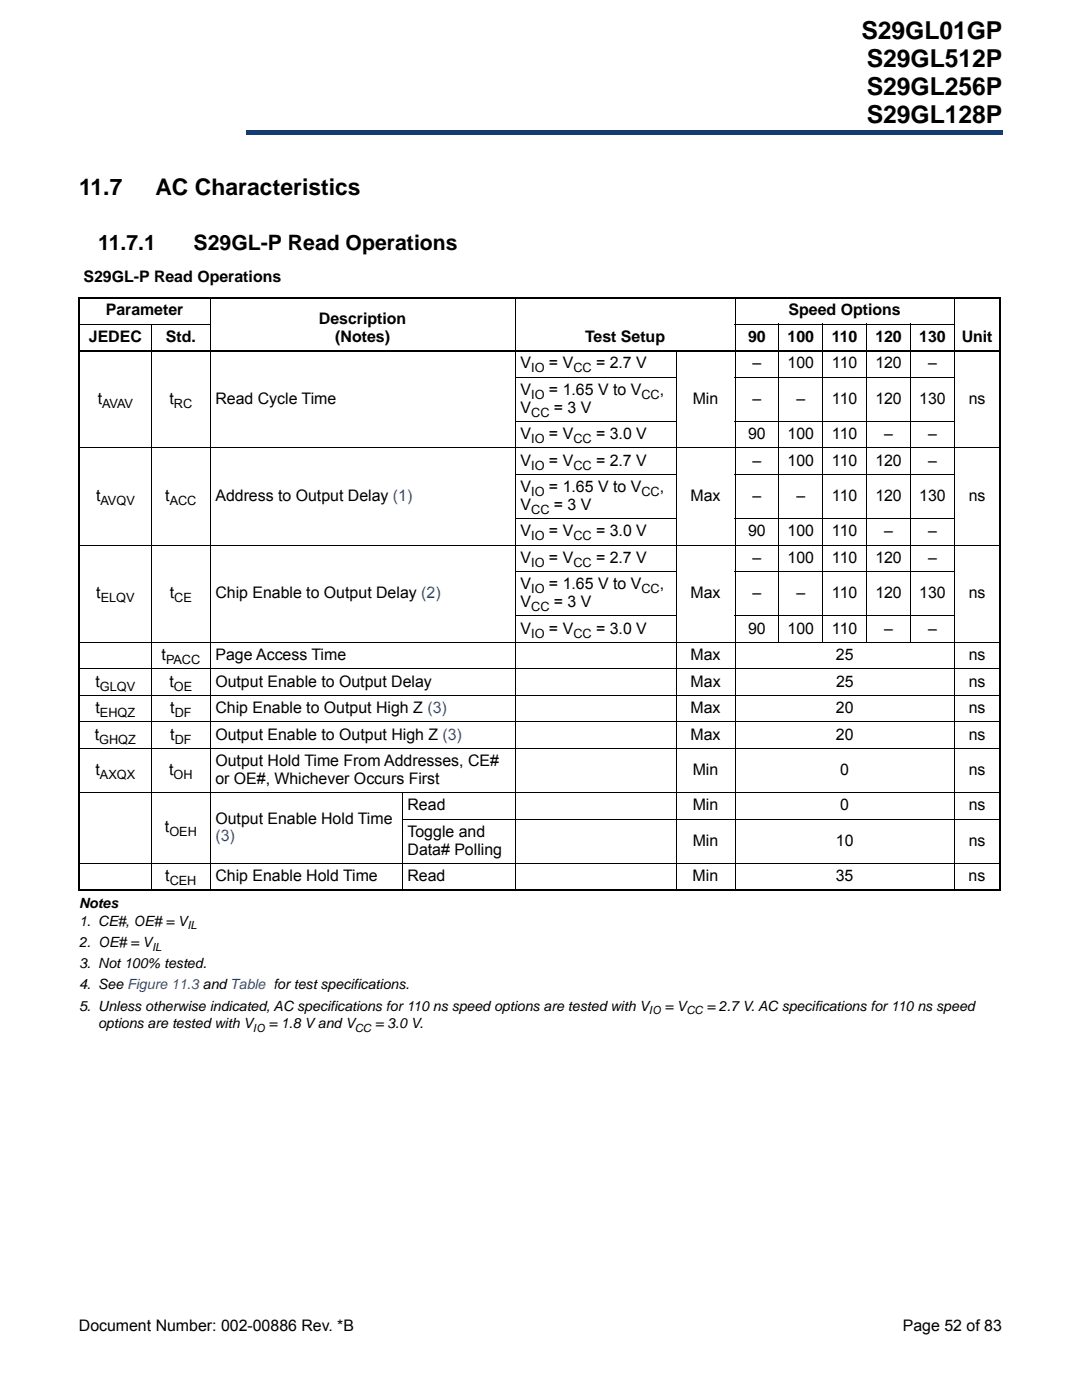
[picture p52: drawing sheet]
<svg xmlns="http://www.w3.org/2000/svg" width="216mm" height="279mm" viewBox="0 0 216 279" stroke-linecap="round" stroke-linejoin="round" font-family="sans-serif">
<defs><g id="words">
<g font-size="4.9">
<text x="171.9" y="7.7">S29GL01GP</text>
<text x="173" y="13.3">S29GL512P</text>
<text x="173" y="19">S29GL256P</text>
<text x="173" y="24.6">S29GL128P</text>
</g>
<g font-size="4.6">
<text x="15.8" y="38.8">11.7</text>
<text x="31" y="38.8">AC Characteristics</text>
</g>
<g font-size="4.2">
<text x="19.6" y="49.9">11.7.1</text>
<text x="38.6" y="49.9">S29GL-P Read Operations</text>
</g>
<g font-size="3.2">
<text x="16.7" y="56.2">S29GL-P Read Operations</text>
<text x="21.1" y="62.9">Parameter</text>
<text x="63.6" y="64.7">Description</text>
<text x="157.4" y="62.9">Speed Options</text>
<text x="17.7" y="68.2">JEDEC</text>
<text x="33.1" y="68.2">Std.</text>
<text x="66.9" y="68.2">(Notes)</text>
<text x="116.8" y="68.2">Test Setup</text>
<text x="149.3" y="68.2">90</text>
<text x="157.1" y="68.2">100</text>
<text x="166" y="68.2">110</text>
<text x="174.7" y="68.2">120</text>
<text x="183.4" y="68.2">130</text>
<text x="191.9" y="68.2">Unit</text>
<text x="103.9" y="73.5">V</text>
<text x="109.5" y="73.5">= V</text>
<text x="118.9" y="73.5">= 2.7 V</text>
<text x="150.2" y="73.5">–</text>
<text x="157.1" y="73.5">100</text>
<text x="166" y="73.5">110</text>
<text x="174.7" y="73.5">120</text>
<text x="185.2" y="73.5">–</text>
<text x="19.5" y="80.6">t</text>
<text x="33.8" y="80.6">t</text>
<text x="43" y="80.6">Read Cycle Time</text>
<text x="103.9" y="78.8">V</text>
<text x="103.9" y="82.3">V</text>
<text x="109.5" y="78.8">= 1.65 V to V</text>
<text x="110.5" y="82.3">= 3 V</text>
<text x="131.6" y="78.8">,</text>
<text x="138.2" y="80.6">Min</text>
<text x="150.2" y="80.6">–</text>
<text x="158.9" y="80.6">–</text>
<text x="166" y="80.6">110</text>
<text x="174.7" y="80.6">120</text>
<text x="183.4" y="80.6">130</text>
<text x="193.3" y="80.6">ns</text>
<text x="103.9" y="87.6">V</text>
<text x="109.5" y="87.6">= V</text>
<text x="118.9" y="87.6">= 3.0 V</text>
<text x="149.3" y="87.6">90</text>
<text x="157.1" y="87.6">100</text>
<text x="166" y="87.6">110</text>
<text x="176.4" y="87.6">–</text>
<text x="185.2" y="87.6">–</text>
<text x="103.9" y="92.9">V</text>
<text x="109.5" y="92.9">= V</text>
<text x="118.9" y="92.9">= 2.7 V</text>
<text x="150.2" y="92.9">–</text>
<text x="157.1" y="92.9">100</text>
<text x="166" y="92.9">110</text>
<text x="174.7" y="92.9">120</text>
<text x="185.2" y="92.9">–</text>
<text x="19.2" y="100">t</text>
<text x="33" y="100">t</text>
<text x="43" y="100">Address to Output Delay (1)</text>
<text x="103.9" y="98.2">V</text>
<text x="103.9" y="101.7">V</text>
<text x="109.5" y="98.2">= 1.65 V to V</text>
<text x="110.5" y="101.7">= 3 V</text>
<text x="131.6" y="98.2">,</text>
<text x="137.8" y="100">Max</text>
<text x="150.2" y="100">–</text>
<text x="158.9" y="100">–</text>
<text x="166" y="100">110</text>
<text x="174.7" y="100">120</text>
<text x="183.4" y="100">130</text>
<text x="193.3" y="100">ns</text>
<text x="103.9" y="107">V</text>
<text x="109.5" y="107">= V</text>
<text x="118.9" y="107">= 3.0 V</text>
<text x="149.3" y="107">90</text>
<text x="157.1" y="107">100</text>
<text x="166" y="107">110</text>
<text x="176.4" y="107">–</text>
<text x="185.2" y="107">–</text>
<text x="103.9" y="112.3">V</text>
<text x="109.5" y="112.3">= V</text>
<text x="118.9" y="112.3">= 2.7 V</text>
<text x="150.2" y="112.3">–</text>
<text x="157.1" y="112.3">100</text>
<text x="166" y="112.3">110</text>
<text x="174.7" y="112.3">120</text>
<text x="185.2" y="112.3">–</text>
<text x="19.2" y="119.4">t</text>
<text x="33.9" y="119.4">t</text>
<text x="43" y="119.4">Chip Enable to Output Delay (2)</text>
<text x="103.9" y="117.6">V</text>
<text x="109.5" y="117.6">= 1.65 V to V</text>
<text x="131.6" y="117.6">,</text>
<text x="137.8" y="119.4">Max</text>
<text x="150.2" y="119.4">–</text>
<text x="158.9" y="119.4">–</text>
<text x="166" y="119.4">110</text>
<text x="174.7" y="119.4">120</text>
<text x="183.4" y="119.4">130</text>
<text x="193.3" y="119.4">ns</text>
<text x="103.9" y="121.1">V</text>
<text x="110.5" y="121.1">= 3 V</text>
<text x="32.2" y="131.7">t</text>
<text x="43" y="131.7">Page Access Time</text>
<text x="103.9" y="126.4">V</text>
<text x="109.5" y="126.4">= V</text>
<text x="118.9" y="126.4">= 3.0 V</text>
<text x="137.8" y="131.7">Max</text>
<text x="149.3" y="126.4">90</text>
<text x="157.1" y="126.4">100</text>
<text x="166" y="126.4">110</text>
<text x="166.8" y="131.7">25</text>
<text x="176.4" y="126.4">–</text>
<text x="185.2" y="126.4">–</text>
<text x="193.3" y="131.7">ns</text>
<text x="19.1" y="137">t</text>
<text x="33.8" y="137">t</text>
<text x="43" y="137">Output Enable to Output Delay</text>
<text x="137.8" y="137">Max</text>
<text x="166.8" y="137">25</text>
<text x="193.3" y="137">ns</text>
<text x="19.1" y="142.3">t</text>
<text x="34" y="142.3">t</text>
<text x="43" y="142.3">Chip Enable to Output High Z (3)</text>
<text x="137.8" y="142.3">Max</text>
<text x="166.8" y="142.3">20</text>
<text x="193.3" y="142.3">ns</text>
<text x="18.9" y="147.6">t</text>
<text x="34" y="147.6">t</text>
<text x="43" y="147.6">Output Enable to Output High Z (3)</text>
<text x="137.8" y="147.6">Max</text>
<text x="166.8" y="147.6">20</text>
<text x="193.3" y="147.6">ns</text>
<text x="19.1" y="154.7">t</text>
<text x="33.8" y="154.7">t</text>
<text x="43" y="152.9">Output Hold Time From Addresses, CE#</text>
<text x="138.2" y="154.7">Min</text>
<text x="167.7" y="154.7">0</text>
<text x="193.3" y="154.7">ns</text>
<text x="43" y="156.4">or OE#, Whichever Occurs First</text>
<text x="81.3" y="161.7">Read</text>
<text x="138.2" y="161.7">Min</text>
<text x="167.7" y="161.7">0</text>
<text x="193.3" y="161.7">ns</text>
<text x="32.9" y="166.1">t</text>
<text x="43" y="164.4">Output Enable Hold Time</text>
<text x="81.3" y="167">Toggle and</text>
<text x="81.3" y="170.5">Data# Polling</text>
<text x="138.2" y="168.8">Min</text>
<text x="166.8" y="168.8">10</text>
<text x="193.3" y="168.8">ns</text>
<text x="33" y="175.8">t</text>
<text x="43" y="175.8">Chip Enable Hold Time</text>
<text x="81.3" y="175.8">Read</text>
<text x="138.2" y="175.8">Min</text>
<text x="166.8" y="175.8">35</text>
<text x="193.3" y="175.8">ns</text>
<text x="15.7" y="265.6">Document Number: 002-00886 Rev. *B</text>
<text x="180.1" y="265.6">Page 52 of 83</text>
</g>
<text font-size="3.2" fill="#1f52a1" x="43" y="167.9">(3)</text>
<g font-size="2.8">
<text x="15.8" y="181.2">Notes</text>
<text x="15.8" y="184.8">1. CE#, OE# = V</text>
<text x="15.8" y="189">2. OE# = V</text>
<text x="15.8" y="193.2">3. Not 100% tested.</text>
<text x="15.8" y="197.5">4. See Figure 11.3 and Table for test specifications.</text>
<text x="15.8" y="201.7">5. Unless otherwise indicated, AC specifications for 110 ns speed options are tested with V</text>
<text x="132.7" y="201.7">= V</text>
<text x="141" y="201.7">= 2.7 V. AC specifications for 110 ns speed</text>
<text x="19.6" y="205.2">options are tested with V</text>
<text x="53.6" y="205.2">= 1.8 V and V</text>
<text x="74.8" y="205.2">= 3.0 V.</text>
</g>
<g font-size="2.5">
<text x="106" y="74.3">IO</text>
<text x="114.4" y="74.3">CC</text>
<text x="20.4" y="81.4">AVAV</text>
<text x="34.7" y="81.4">RC</text>
<text x="106" y="79.6">IO</text>
<text x="106" y="83.1">CC</text>
<text x="128" y="79.6">CC</text>
<text x="106" y="88.4">IO</text>
<text x="114.4" y="88.4">CC</text>
<text x="106" y="93.7">IO</text>
<text x="114.4" y="93.7">CC</text>
<text x="20" y="100.8">AVQV</text>
<text x="33.9" y="100.8">ACC</text>
<text x="106" y="99">IO</text>
<text x="128" y="99">CC</text>
<text x="106" y="102.5">CC</text>
<text x="106" y="107.8">IO</text>
<text x="114.4" y="107.8">CC</text>
<text x="106" y="113.1">IO</text>
<text x="114.4" y="113.1">CC</text>
<text x="106" y="118.4">IO</text>
<text x="128" y="118.4">CC</text>
<text x="20.1" y="120.2">ELQV</text>
<text x="34.8" y="120.2">CE</text>
<text x="106" y="121.9">CC</text>
<text x="106" y="127.2">IO</text>
<text x="114.4" y="127.2">CC</text>
<text x="19.9" y="137.8">GLQV</text>
<text x="33.1" y="132.5">PACC</text>
<text x="34.7" y="137.8">OE</text>
<text x="19.9" y="143.1">EHQZ</text>
<text x="34.9" y="143.1">DF</text>
<text x="19.8" y="148.4">GHQZ</text>
<text x="34.9" y="148.4">DF</text>
<text x="19.9" y="155.4">AXQX</text>
<text x="34.6" y="155.4">OH</text>
<text x="33.8" y="166.9">OEH</text>
<text x="33.9" y="176.6">CEH</text>
</g>
<g font-size="2.2">
<text x="37.4" y="185.5">IL</text>
<text x="30.3" y="189.7">IL</text>
<text x="129.5" y="202.4">IO</text>
<text x="137" y="202.4">CC</text>
<text x="50.5" y="205.9">IO</text>
<text x="70.8" y="205.9">CC</text>
</g>
</g></defs>
<path d="M49.2 26h150.9v.9h-150.9z" fill="#163b71"/>
<path d="M49.1 26.9h150.9M49.2 26h150.8" fill="none" stroke="#163b71" stroke-width=".2"/>
<path d="M49.1 25.9h.2v1h-.2z" fill="#163b71"/>
<path d="M16 17.6h32.4v10.1h-32.4z" fill="#fff"/>
<path d="M15.6 59.4h184.1M15.8 59.6v117.8M199.5 59.6v117.8M15.6 70h184.1M15.6 177.6h184.1" fill="none" stroke="#000" stroke-width=".36"/>
<g fill="none" stroke="#000" stroke-width=".2">
<path d="M41.9 59.2v118.6M102.8 59.2v118.6M146.7 59.2v118.6M190.4 59.2v118.6M15.6 64.7h26.4M30.3 64.6v113.2M102.7 75.3h32.3M134.9 69.8v108M146.6 64.7h43.9M146.6 75.3h43.9M155.4 64.6v63.7M164.2 64.6v63.7"/>
<path d="M172.9 64.6v63.7M181.7 64.6v63.7M15.6 89.4h184.1M102.7 84.1h32.3M102.7 94.7h32.3M146.6 84.1h43.9M146.6 94.7h43.9M15.6 108.8h184.1M102.7 103.5h32.3M102.7 114.1h32.3M146.6 103.5h43.9M146.6 114.1h43.9"/>
<path d="M15.6 128.2h184.1M15.6 133.5h184.1M15.6 138.8h184.1M102.7 122.9h32.3M146.6 122.9h43.9M15.6 144.1h184.1M15.6 149.4h184.1M15.6 158.2h184.1M80.3 158.1v19.7M15.6 172.3h184.1M80.2 163.5h119.5"/>
</g>
<use href="#words"/>
</svg>
